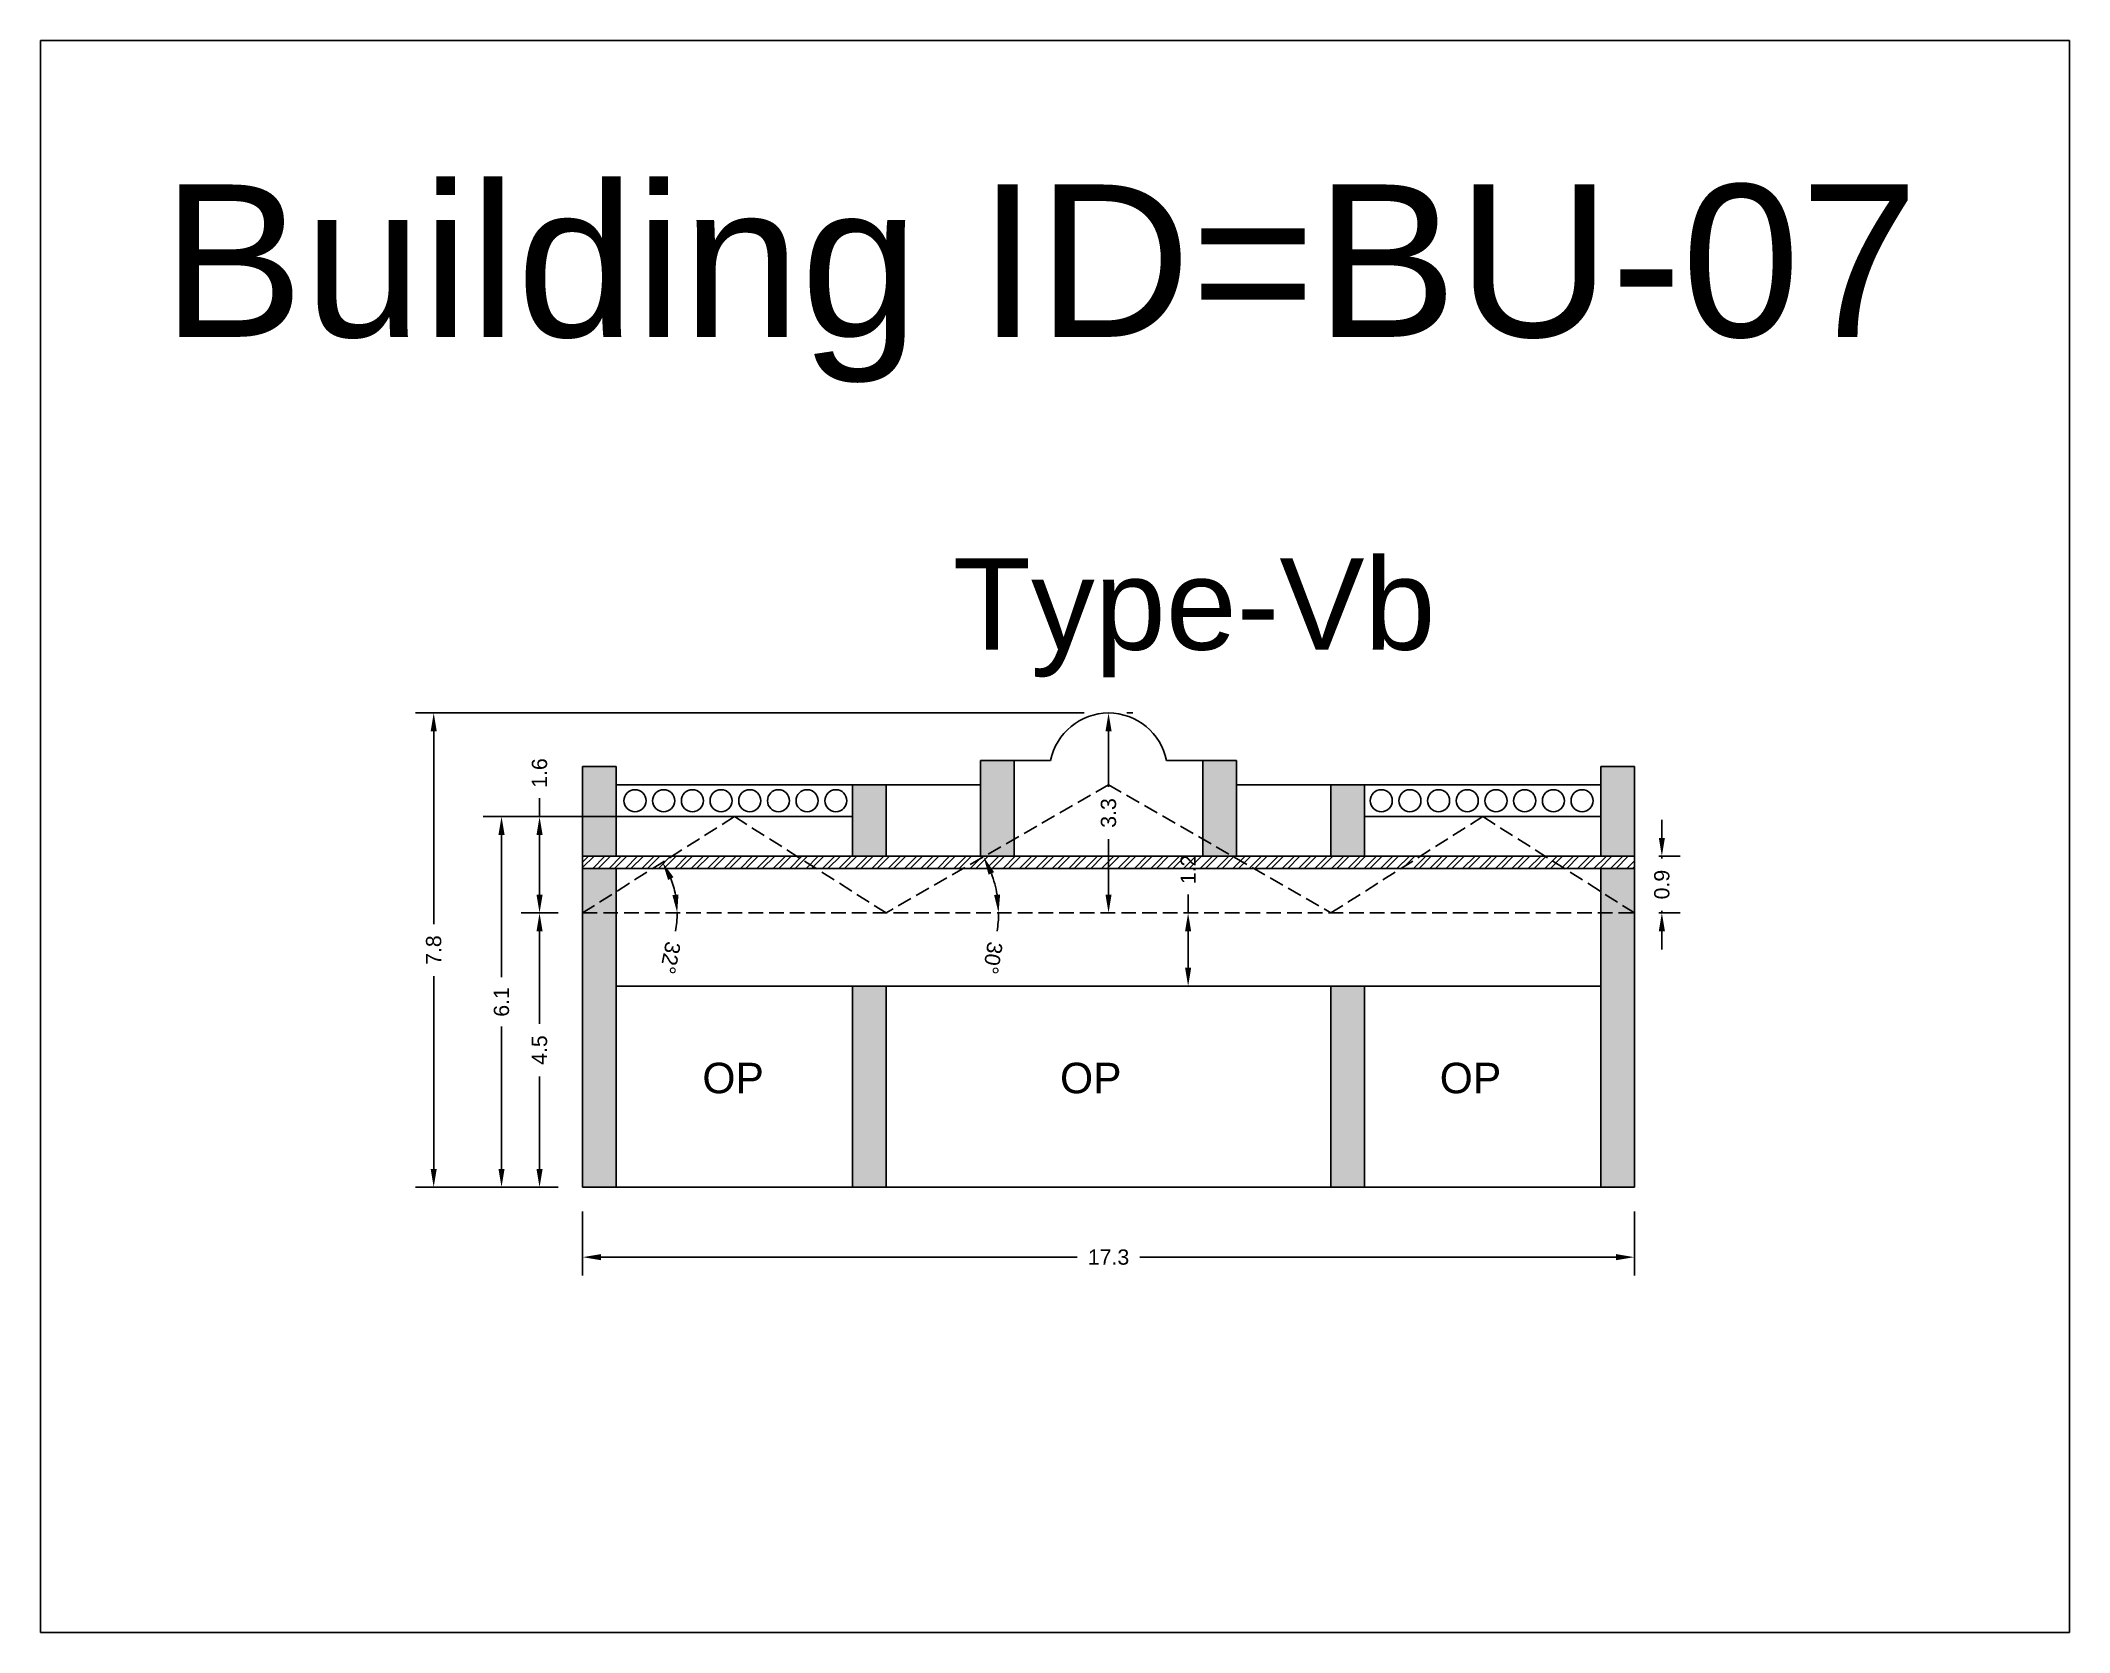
# Model space of a CAD drawing. Header units: metres. Extents: x 3416649 to 3417093, y -6712874 to -6712690.
# Drawn here: x 3416871.68 to 3416904.98, y -6712716.2 to -6712690.08 of the extents above; entities that cross this region are included whole.
import ezdxf

# ---------------------------------------------------------------- set-up
doc = ezdxf.new("R2010")
doc.units = ezdxf.units.M
doc.linetypes.add('ACAD_ISO02W100', pattern=[15, 12, -3])
doc.layers.add('Dotted', color=7, linetype='ACAD_ISO02W100', plot=False)
doc.styles.get("Standard").update_dxf_attribs({"font": 'arial.ttf'})
doc.dimstyles.new('ISO-25', dxfattribs={"dimtxt": 0.25, "dimasz": 0.3, "dimexe": 0.3, "dimexo": 0.4, "dimgap": 0.2, "dimtad": 0, "dimdec": 1, "dimdsep": 46, "dimtxsty": 'Standard', "dimcen": 2.5, "dimadec": 0, "dimazin": 0, "dimtfac": 1, "dimtdec": 1, "dimtmove": 0, "dimatfit": 3, "dimfxl": 1, "dimarcsym": 0})

# ---------------------------------------------------------------- blocks, each defined once
blk = doc.blocks.new('*D52')
at = {"color": 0, "lineweight": -2, "transparency": 16777216}
for start, end in [(9.3261, 20.5876), (350.6739, 360)]:
    blk.add_arc((3416885.559, -6712704.393), 1.845, start, end, dxfattribs=at)
at = {"color": 0, "transparency": 16777216}
for points in [[(3416887.241, -6712703.766), (3416887.331, -6712703.723), (3416887.158, -6712703.473)], [(3416887.43, -6712704.09), (3416887.33, -6712704.098), (3416887.404, -6712704.393)]]:
    blk.add_solid(points, dxfattribs=at)
at = {"layer": 'Defpoints', "color": 0, "transparency": 16777216}
for p in [(3416889.209, -6712702.293), (3416887.293, -6712703.764), (3416880.579, -6712704.393), (3416885.559, -6712704.393), (3416897.839, -6712704.393)]:
    blk.add_point(p, dxfattribs=at)
at = {"color": 0, "transparency": 16777216, "insert": (3416887.308, -6712705.132), "char_height": 0.25, "attachment_point": 5, "rotation": 260.6739}
blk.add_mtext('30°', dxfattribs=at)
blk = doc.blocks.new('*D53')
at = {"color": 0, "lineweight": -2, "transparency": 16777216}
for start, end in [(11.091, 21.3057), (348.909, 0)]:
    blk.add_arc((3416880.579, -6712704.393), 1.552, start, end, dxfattribs=at)
at = {"color": 0, "transparency": 16777216}
for points in [[(3416881.981, -6712703.852), (3416882.07, -6712703.807), (3416881.89, -6712703.562)], [(3416882.152, -6712704.09), (3416882.052, -6712704.1), (3416882.131, -6712704.393)]]:
    blk.add_solid(points, dxfattribs=at)
at = {"layer": 'Defpoints', "color": 0, "transparency": 16777216}
for p in [(3416883.069, -6712702.813), (3416882.022, -6712703.822), (3416880.579, -6712704.393), (3416880.579, -6712704.393), (3416897.839, -6712704.393)]:
    blk.add_point(p, dxfattribs=at)
at = {"color": 0, "transparency": 16777216, "insert": (3416882.017, -6712705.129), "char_height": 0.25, "attachment_point": 5, "rotation": 258.909}
blk.add_mtext('32°', dxfattribs=at)
blk = doc.blocks.new('*D54')
at = {"color": 0, "lineweight": -2, "transparency": 16777216}
for p, q in [((3416880.179, -6712704.393), (3416879.572, -6712704.393)), ((3416879.872, -6712704.693), (3416879.872, -6712706.21)), ((3416879.872, -6712708.593), (3416879.872, -6712707.077)), ((3416880.179, -6712708.893), (3416879.572, -6712708.893))]:
    blk.add_line(p, q, dxfattribs=at)
at = {"color": 0, "transparency": 16777216}
for points in [[(3416879.822, -6712704.693), (3416879.922, -6712704.693), (3416879.872, -6712704.393)], [(3416879.822, -6712708.593), (3416879.922, -6712708.593), (3416879.872, -6712708.893)]]:
    blk.add_solid(points, dxfattribs=at)
at = {"layer": 'Defpoints', "color": 0, "transparency": 16777216}
for p in [(3416879.872, -6712704.393), (3416880.579, -6712704.393), (3416880.579, -6712708.893)]:
    blk.add_point(p, dxfattribs=at)
at = {"color": 0, "transparency": 16777216, "insert": (3416879.872, -6712706.643), "char_height": 0.25, "attachment_point": 5, "rotation": 90}
blk.add_mtext('4.5', dxfattribs=at)
blk = doc.blocks.new('*D55')
at = {"color": 0, "lineweight": -2, "transparency": 16777216}
for p, q in [((3416879.872, -6712702.813), (3416879.872, -6712702.513)), ((3416881.488, -6712702.813), (3416879.572, -6712702.813)), ((3416879.872, -6712704.093), (3416879.872, -6712703.113)), ((3416880.179, -6712704.393), (3416879.572, -6712704.393))]:
    blk.add_line(p, q, dxfattribs=at)
at = {"color": 0, "transparency": 16777216}
for points in [[(3416879.822, -6712703.113), (3416879.922, -6712703.113), (3416879.872, -6712702.813)], [(3416879.822, -6712704.093), (3416879.922, -6712704.093), (3416879.872, -6712704.393)]]:
    blk.add_solid(points, dxfattribs=at)
at = {"layer": 'Defpoints', "color": 0, "transparency": 16777216}
for p in [(3416879.872, -6712702.813), (3416881.888, -6712702.813), (3416880.579, -6712704.393)]:
    blk.add_point(p, dxfattribs=at)
at = {"color": 0, "transparency": 16777216, "insert": (3416879.872, -6712702.098), "char_height": 0.25, "attachment_point": 5, "rotation": 90}
blk.add_mtext('1.6', dxfattribs=at)
blk = doc.blocks.new('*D56')
at = {"color": 0, "lineweight": -2, "transparency": 16777216}
for p, q in [((3416889.609, -6712701.113), (3416889.509, -6712701.113)), ((3416889.209, -6712701.413), (3416889.209, -6712702.326)), ((3416889.209, -6712704.093), (3416889.209, -6712703.181)), ((3416889.609, -6712704.393), (3416889.509, -6712704.393))]:
    blk.add_line(p, q, dxfattribs=at)
at = {"color": 0, "transparency": 16777216}
for points in [[(3416889.159, -6712701.413), (3416889.259, -6712701.413), (3416889.209, -6712701.113)], [(3416889.159, -6712704.093), (3416889.259, -6712704.093), (3416889.209, -6712704.393)]]:
    blk.add_solid(points, dxfattribs=at)
at = {"layer": 'Defpoints', "color": 0, "transparency": 16777216}
for p in [(3416889.209, -6712701.113), (3416889.209, -6712704.393), (3416889.209, -6712704.393)]:
    blk.add_point(p, dxfattribs=at)
at = {"color": 0, "transparency": 16777216, "insert": (3416889.209, -6712702.753), "char_height": 0.25, "attachment_point": 5, "rotation": 90}
blk.add_mtext('3.3', dxfattribs=at)
blk = doc.blocks.new('*D57')
at = {"color": 0, "lineweight": -2, "transparency": 16777216}
for p, q in [((3416890.515, -6712704.393), (3416890.515, -6712704.093)), ((3416890.915, -6712704.393), (3416890.815, -6712704.393)), ((3416890.515, -6712705.293), (3416890.515, -6712704.693)), ((3416890.915, -6712705.593), (3416890.815, -6712705.593))]:
    blk.add_line(p, q, dxfattribs=at)
at = {"color": 0, "transparency": 16777216}
for points in [[(3416890.465, -6712704.693), (3416890.565, -6712704.693), (3416890.515, -6712704.393)], [(3416890.465, -6712705.293), (3416890.565, -6712705.293), (3416890.515, -6712705.593)]]:
    blk.add_solid(points, dxfattribs=at)
at = {"layer": 'Defpoints', "color": 0, "transparency": 16777216}
for p in [(3416890.515, -6712704.393), (3416890.515, -6712704.393), (3416890.515, -6712705.593)]:
    blk.add_point(p, dxfattribs=at)
at = {"color": 0, "transparency": 16777216, "insert": (3416890.515, -6712703.679), "char_height": 0.25, "attachment_point": 5, "rotation": 90}
blk.add_mtext('1.2', dxfattribs=at)
blk = doc.blocks.new('*D58')
at = {"color": 0, "lineweight": -2, "transparency": 16777216}
for p, q in [((3416898.289, -6712703.163), (3416898.289, -6712702.863)), ((3416898.239, -6712703.463), (3416898.589, -6712703.463)), ((3416898.289, -6712703.463), (3416898.289, -6712703.5)), ((3416898.239, -6712704.393), (3416898.589, -6712704.393)), ((3416898.289, -6712704.393), (3416898.289, -6712704.356)), ((3416898.289, -6712704.693), (3416898.289, -6712704.993))]:
    blk.add_line(p, q, dxfattribs=at)
at = {"color": 0, "transparency": 16777216}
for points in [[(3416898.239, -6712703.163), (3416898.339, -6712703.163), (3416898.289, -6712703.463)], [(3416898.239, -6712704.693), (3416898.339, -6712704.693), (3416898.289, -6712704.393)]]:
    blk.add_solid(points, dxfattribs=at)
at = {"layer": 'Defpoints', "color": 0, "transparency": 16777216}
for p in [(3416897.839, -6712703.463), (3416898.289, -6712703.463), (3416897.839, -6712704.393)]:
    blk.add_point(p, dxfattribs=at)
at = {"color": 0, "transparency": 16777216, "insert": (3416898.289, -6712703.928), "char_height": 0.25, "attachment_point": 5, "rotation": 90}
blk.add_mtext('0.9', dxfattribs=at)
blk = doc.blocks.new('*D59')
at = {"color": 0, "lineweight": -2, "transparency": 16777216}
for p, q in [((3416880.579, -6712709.293), (3416880.579, -6712710.34)), ((3416897.839, -6712709.293), (3416897.839, -6712710.34)), ((3416880.879, -6712710.04), (3416888.696, -6712710.04)), ((3416897.539, -6712710.04), (3416889.722, -6712710.04))]:
    blk.add_line(p, q, dxfattribs=at)
at = {"color": 0, "transparency": 16777216}
for points in [[(3416880.879, -6712709.99), (3416880.879, -6712710.09), (3416880.579, -6712710.04)], [(3416897.539, -6712709.99), (3416897.539, -6712710.09), (3416897.839, -6712710.04)]]:
    blk.add_solid(points, dxfattribs=at)
at = {"layer": 'Defpoints', "color": 0, "transparency": 16777216}
for p in [(3416880.579, -6712708.893), (3416897.839, -6712708.893), (3416897.839, -6712710.04)]:
    blk.add_point(p, dxfattribs=at)
at = {"color": 0, "transparency": 16777216, "insert": (3416889.209, -6712710.04), "char_height": 0.25, "attachment_point": 5}
blk.add_mtext('17.3', dxfattribs=at)
blk = doc.blocks.new('*D60')
at = {"color": 0, "lineweight": -2, "transparency": 16777216}
for p, q in [((3416881.488, -6712702.813), (3416878.948, -6712702.813)), ((3416879.248, -6712703.113), (3416879.248, -6712705.449)), ((3416879.248, -6712708.593), (3416879.248, -6712706.257)), ((3416880.179, -6712708.893), (3416878.948, -6712708.893))]:
    blk.add_line(p, q, dxfattribs=at)
at = {"color": 0, "transparency": 16777216}
for points in [[(3416879.198, -6712703.113), (3416879.298, -6712703.113), (3416879.248, -6712702.813)], [(3416879.198, -6712708.593), (3416879.298, -6712708.593), (3416879.248, -6712708.893)]]:
    blk.add_solid(points, dxfattribs=at)
at = {"layer": 'Defpoints', "color": 0, "transparency": 16777216}
for p in [(3416879.248, -6712702.813), (3416881.888, -6712702.813), (3416880.579, -6712708.893)]:
    blk.add_point(p, dxfattribs=at)
at = {"color": 0, "transparency": 16777216, "insert": (3416879.248, -6712705.853), "char_height": 0.25, "attachment_point": 5, "rotation": 90}
blk.add_mtext('6.1', dxfattribs=at)
blk = doc.blocks.new('*D61')
at = {"color": 0, "lineweight": -2, "transparency": 16777216}
for p, q in [((3416888.809, -6712701.113), (3416877.835, -6712701.113)), ((3416878.135, -6712701.413), (3416878.135, -6712704.577)), ((3416878.135, -6712708.593), (3416878.135, -6712705.43)), ((3416880.179, -6712708.893), (3416877.835, -6712708.893))]:
    blk.add_line(p, q, dxfattribs=at)
at = {"color": 0, "transparency": 16777216}
for points in [[(3416878.085, -6712701.413), (3416878.185, -6712701.413), (3416878.135, -6712701.113)], [(3416878.085, -6712708.593), (3416878.185, -6712708.593), (3416878.135, -6712708.893)]]:
    blk.add_solid(points, dxfattribs=at)
at = {"layer": 'Defpoints', "color": 0, "transparency": 16777216}
for p in [(3416878.135, -6712701.113), (3416889.209, -6712701.113), (3416880.579, -6712708.893)]:
    blk.add_point(p, dxfattribs=at)
at = {"color": 0, "transparency": 16777216, "insert": (3416878.135, -6712705.003), "char_height": 0.25, "attachment_point": 5, "rotation": 90}
blk.add_mtext('7.8', dxfattribs=at)

msp = doc.modelspace()

# ---------------------------------------------------------------- hatches: boundary and pattern name
h = msp.add_hatch(color=256)
h.dxf.hatch_style = 1
h.paths.add_polyline_path([(3416881.129, -6712701.993), (3416880.579, -6712701.993), (3416880.579, -6712703.463), (3416881.129, -6712703.463)])
h.paths.add_polyline_path([(3416881.129, -6712703.663), (3416880.579, -6712703.663), (3416880.579, -6712704.393), (3416881.129, -6712704.044)])
h.paths.add_polyline_path([(3416881.129, -6712704.044), (3416880.579, -6712704.393), (3416881.129, -6712704.393)], flags=17)
h.paths.add_polyline_path([(3416881.129, -6712704.393), (3416880.579, -6712704.393), (3416880.579, -6712708.893), (3416881.129, -6712708.893)])
h.paths.add_polyline_path([(3416885.559, -6712702.293), (3416885.009, -6712702.293), (3416885.009, -6712703.463), (3416885.559, -6712703.463)])
h.paths.add_polyline_path([(3416885.559, -6712705.593), (3416885.009, -6712705.593), (3416885.009, -6712708.893), (3416885.559, -6712708.893)])
h.paths.add_polyline_path([(3416887.659, -6712701.893), (3416887.109, -6712701.893), (3416887.109, -6712703.463), (3416887.175, -6712703.463), (3416887.659, -6712703.185)])
h.paths.add_polyline_path([(3416887.659, -6712703.185), (3416887.175, -6712703.463), (3416887.659, -6712703.463)], flags=17)
h.paths.add_polyline_path([(3416891.309, -6712701.893), (3416890.759, -6712701.893), (3416890.759, -6712703.185), (3416891.243, -6712703.463), (3416891.309, -6712703.463)])
h.paths.add_polyline_path([(3416890.759, -6712703.185), (3416890.759, -6712703.463), (3416891.243, -6712703.463)], flags=17)
h.paths.add_polyline_path([(3416893.409, -6712702.293), (3416892.859, -6712702.293), (3416892.859, -6712703.463), (3416893.409, -6712703.463)])
h.paths.add_polyline_path([(3416893.409, -6712705.593), (3416892.859, -6712705.593), (3416892.859, -6712708.893), (3416893.409, -6712708.893)])
h.paths.add_polyline_path([(3416897.839, -6712704.393), (3416897.289, -6712704.393), (3416897.289, -6712705.593), (3416897.289, -6712708.893), (3416897.839, -6712708.893)])
h.paths.add_polyline_path([(3416897.289, -6712704.044), (3416897.289, -6712704.393), (3416897.839, -6712704.393)])
h.paths.add_polyline_path([(3416897.839, -6712703.663), (3416897.289, -6712703.663), (3416897.289, -6712704.044), (3416897.839, -6712704.393)])
h.paths.add_polyline_path([(3416897.839, -6712701.993), (3416897.289, -6712701.993), (3416897.289, -6712703.463), (3416897.839, -6712703.463)])
h = msp.add_hatch()
h.set_pattern_fill('ANSI32', color=256, scale=0.02)
h.set_pattern_definition([(45, (-15.7215, 0), (-0.134703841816, 0.134703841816), []), (45, (-15.6317, 0), (-0.134703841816, 0.134703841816), [])])
h.paths.add_polyline_path([(3416897.839, -6712703.463), (3416880.579, -6712703.463), (3416880.579, -6712703.663), (3416897.839, -6712703.663)])

# ---------------------------------------------------------------- linework, layer by layer
for points in [[(3416871.684, -6712690.082), (3416904.977, -6712690.082), (3416904.977, -6712716.196), (3416871.684, -6712716.196)], [(3416885.009, -6712705.593), (3416881.129, -6712705.593), (3416881.129, -6712708.893), (3416885.009, -6712708.893)], [(3416885.559, -6712705.593), (3416892.859, -6712705.593), (3416892.859, -6712708.893), (3416885.559, -6712708.893)]]:
    msp.add_lwpolyline(points, close=True)
for points in [[(3416880.579, -6712701.993), (3416880.579, -6712708.893)], [(3416880.579, -6712701.993), (3416881.129, -6712701.993)], [(3416881.129, -6712701.993), (3416881.129, -6712703.463)], [(3416887.109, -6712703.463), (3416887.109, -6712701.893)], [(3416887.109, -6712701.893), (3416888.259, -6712701.893)], [(3416887.659, -6712703.463), (3416887.659, -6712701.893)], [(3416890.159, -6712701.893), (3416891.309, -6712701.893)], [(3416890.759, -6712703.463), (3416890.759, -6712701.893)], [(3416891.309, -6712703.463), (3416891.309, -6712701.893)], [(3416897.289, -6712701.993), (3416897.289, -6712703.463)], [(3416897.289, -6712701.993), (3416897.839, -6712701.993)], [(3416897.839, -6712701.993), (3416897.839, -6712708.893)], [(3416881.129, -6712702.293), (3416887.109, -6712702.293)], [(3416885.009, -6712703.463), (3416885.009, -6712702.293)], [(3416885.559, -6712703.463), (3416885.559, -6712702.293)], [(3416891.309, -6712702.293), (3416897.289, -6712702.293)], [(3416892.859, -6712703.463), (3416892.859, -6712702.293)], [(3416893.409, -6712703.463), (3416893.409, -6712702.293)], [(3416881.129, -6712702.813), (3416885.009, -6712702.813)], [(3416893.409, -6712702.813), (3416897.289, -6712702.813)], [(3416880.579, -6712703.463), (3416897.839, -6712703.463)], [(3416880.579, -6712703.663), (3416897.839, -6712703.663)], [(3416881.129, -6712703.663), (3416881.129, -6712708.893)], [(3416897.289, -6712705.593), (3416897.289, -6712703.663)], [(3416881.129, -6712705.593), (3416897.289, -6712705.593)], [(3416885.009, -6712708.893), (3416885.009, -6712705.593)], [(3416885.559, -6712708.893), (3416885.559, -6712705.593)], [(3416892.859, -6712708.893), (3416892.859, -6712705.593)], [(3416893.409, -6712708.893), (3416893.409, -6712705.593)], [(3416897.289, -6712705.593), (3416897.289, -6712708.893)], [(3416880.579, -6712708.893), (3416897.839, -6712708.893)]]:
    msp.add_lwpolyline(points)
for centre in [(3416881.438, -6712702.553), (3416881.909, -6712702.553), (3416882.38, -6712702.553), (3416882.851, -6712702.553), (3416883.322, -6712702.553), (3416883.793, -6712702.553), (3416884.263, -6712702.553), (3416884.734, -6712702.553), (3416893.684, -6712702.553), (3416894.154, -6712702.553), (3416894.625, -6712702.553), (3416895.096, -6712702.553), (3416895.567, -6712702.553), (3416896.038, -6712702.553), (3416896.509, -6712702.553), (3416896.98, -6712702.553)]:
    msp.add_circle(centre, 0.181)
msp.add_arc((3416889.209, -6712702.082), 0.969, 11.2244, 168.7756)
at = {"layer": 'Dotted', "ltscale": 0.02}
for points in [[(3416889.209, -6712702.293), (3416885.559, -6712704.393)], [(3416889.209, -6712702.293), (3416892.859, -6712704.393)], [(3416883.069, -6712702.813), (3416880.579, -6712704.393)], [(3416883.069, -6712702.813), (3416885.559, -6712704.393)], [(3416895.349, -6712702.813), (3416892.859, -6712704.393)], [(3416895.349, -6712702.813), (3416897.839, -6712704.393)], [(3416880.579, -6712704.393), (3416897.839, -6712704.393)]]:
    msp.add_lwpolyline(points, dxfattribs=at)

# ---------------------------------------------------------------- texts
at = {"attachment_point": 1}
for s, width, heights, insert, char_height in [('Building ID=BU-07', 67.86454, [0.517], (3416873.673, -6712692.443), 2.5), ('Type-Vb', 9.99112, [0.517], (3416886.656, -6712698.575), 1.5), ('OP', 1.17554, [0], (3416882.544, -6712706.851), 0.5), ('OP', 1.17554, [0], (3416888.413, -6712706.851), 0.5), ('OP', 1.17554, [0], (3416894.644, -6712706.851), 0.5)]:
    msp.add_mtext_dynamic_manual_height_columns(s, width=width, gutter_width=12.5, heights=heights, dxfattribs=dict(at, insert=insert, char_height=char_height))

# ---------------------------------------------------------------- dimensions: what is measured, and where the dimension line sits
for base, p1, p2, picture, middle in [((3416878.135, -6712701.113), (3416880.579, -6712708.893), (3416889.209, -6712701.113), '*D61', (3416878.135, -6712705.003)), ((3416889.209, -6712704.393), (3416889.209, -6712701.113), (3416889.209, -6712704.393), '*D56', (3416889.209, -6712702.753)), ((3416879.872, -6712702.813), (3416880.579, -6712704.393), (3416881.888, -6712702.813), '*D55', (3416879.872, -6712702.098)), ((3416879.248, -6712702.813), (3416880.579, -6712708.893), (3416881.888, -6712702.813), '*D60', (3416879.248, -6712705.853)), ((3416898.289, -6712703.463), (3416897.839, -6712704.393), (3416897.839, -6712703.463), '*D58', (3416898.289, -6712703.928)), ((3416890.515, -6712704.393), (3416890.515, -6712705.593), (3416890.515, -6712704.393), '*D57', (3416890.515, -6712703.679)), ((3416879.872, -6712704.393), (3416880.579, -6712708.893), (3416880.579, -6712704.393), '*D54', (3416879.872, -6712706.643))]:
    dim = msp.add_linear_dim(base=base, p1=p1, p2=p2, angle=90, dimstyle='ISO-25')
    dim.commit()
    dim.dimension.update_dxf_attribs({"geometry": picture, "text_midpoint": middle})
for base, line2, picture, middle in [((3416887.293, -6712703.764), ((3416889.209, -6712702.293), (3416885.559, -6712704.393)), '*D52', (3416887.308, -6712705.132)), ((3416882.022, -6712703.822), ((3416883.069, -6712702.813), (3416880.579, -6712704.393)), '*D53', (3416882.017, -6712705.129))]:
    dim = msp.add_angular_dim_2l(base=base, line1=((3416880.579, -6712704.393), (3416897.839, -6712704.393)), line2=line2, dimstyle='ISO-25')
    dim.commit()
    dim.dimension.update_dxf_attribs({"geometry": picture, "text_midpoint": middle})
dim = msp.add_linear_dim(base=(3416897.839, -6712710.04), p1=(3416880.579, -6712708.893), p2=(3416897.839, -6712708.893), dimstyle='ISO-25')
dim.commit()
dim.dimension.update_dxf_attribs({"geometry": '*D59', "text_midpoint": (3416889.209, -6712710.04)})

doc.saveas('drawing.dxf')
